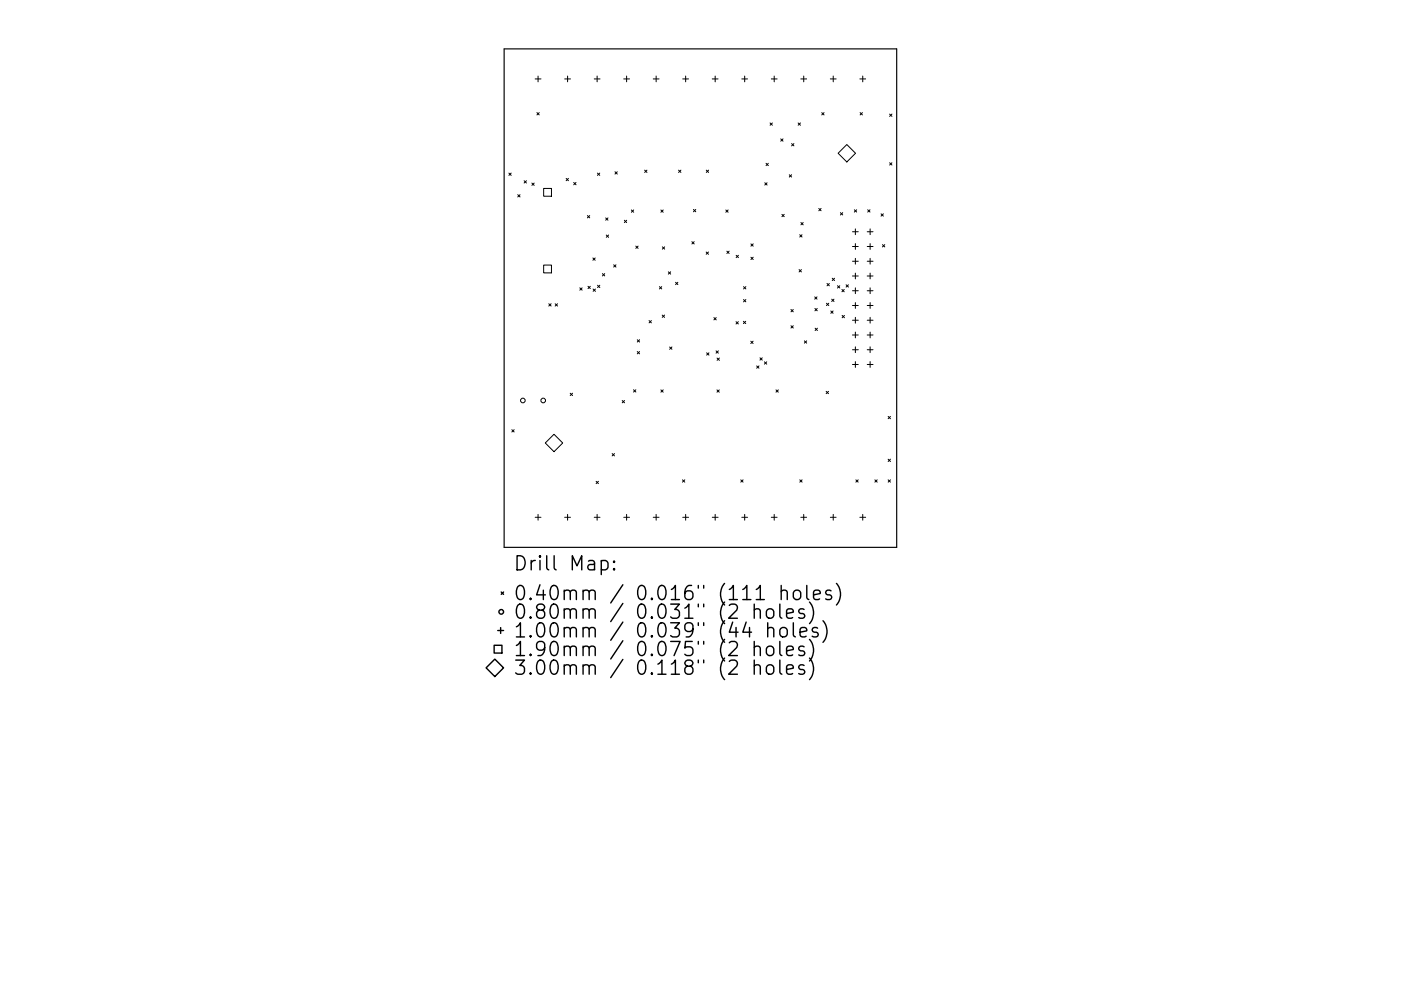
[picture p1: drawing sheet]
<svg xmlns="http://www.w3.org/2000/svg" width="297mm" height="210mm" viewBox="0 0 297 210" stroke-linecap="round" stroke-linejoin="round" font-family="sans-serif">
<defs><g id="words">
<g font-size="4.2">
<text x="108.8" y="121.1">Drill Map:</text>
<text x="108.8" y="127.4">0.40mm / 0.016&quot; (111 holes)</text>
<text x="108.8" y="131.3">0.80mm / 0.031&quot; (2 holes)</text>
<text x="108.8" y="135.3">1.00mm / 0.039&quot; (44 holes)</text>
<text x="108.8" y="139.2">1.90mm / 0.075&quot; (2 holes)</text>
<text x="108.8" y="143.2">3.00mm / 0.118&quot; (2 holes)</text>
</g>
</g></defs>
<path d="M106.9 10.4h83.2v105.7h-83.2z" fill="none" stroke="#000" stroke-width=".25"/>
<g fill="none" stroke="#000" stroke-width=".21">
<path d="M113.5 16.7h1.2M114.1 16.1v1.3M119.7 16.7h1.3M120.3 16.1v1.3M126 16.7h1.2M126.6 16.1v1.3M132.2 16.7h1.3M132.9 16.1v1.3M138.5 16.7h1.2M139.1 16.1v1.3M144.8 16.7h1.2M145.4 16.1v1.3"/>
<path d="M151 16.7h1.2M151.6 16.1v1.3M157.3 16.7h1.2M157.9 16.1v1.3M163.5 16.7h1.3M164.1 16.1v1.3M169.8 16.7h1.2M170.4 16.1v1.3M176 16.7h1.3M176.7 16.1v1.3M182.3 16.7h1.2M182.9 16.1v1.3"/>
<path d="M107.9 36.7l.5 .5M108.4 36.7l-.5 .5M111.1 38.3l.5 .5M111.6 38.3l-.5 .5M112.8 38.8l.5 .5M113.3 38.8l-.5 .5M113.8 23.9l.5 .5M114.3 23.9l-.5 .5M115.3 40h1.6v1.6h-1.6zM120 37.9l.5 .4M120.5 37.9l-.5 .4M121.6 38.7l.5 .5"/>
<path d="M122.1 38.7l-.5 .5M126.7 36.7l.5 .5M127.2 36.7l-.5 .5M130.4 36.4l.5 .5M130.9 36.4l-.5 .5M136.7 36.1l.5 .5M137.2 36.1l-.5 .5M143.9 36.1l.5 .5M144.4 36.1l-.5 .5M149.7 36.1l.5 .5M150.2 36.1l-.5 .5M162.1 38.8l.5 .5"/>
<path d="M162.4 34.6l.5 .5M162.6 38.8l-.5 .5M162.9 34.6l-.5 .5M163.3 26.1l.5 .5M163.8 26.1l-.5 .5M165.5 29.5l.5 .5M166 29.5l-.5 .5M167.3 37.1l.5 .5M167.8 37.1l-.5 .5M167.8 30.5l.5 .5M168.3 30.5l-.5 .5M169.2 26.1l.5 .5"/>
<path d="M169.7 26.1l-.5 .5M174.2 23.9l.5 .5M174.7 23.9l-.5 .5M179.5 30.7l1.9 1.8-1.9 1.9-1.8-1.9zM182.4 23.9l.5 .5M182.9 23.9l-.5 .5M188.6 24.2l.5 .5M188.6 34.5l.5 .5M189.1 24.2l-.5 .5M189.1 34.5l-.5 .5M109.8 41.3l.5 .5M110.3 41.3l-.5 .5"/>
<path d="M115.3 56.2h1.6v1.7h-1.6zM124.5 45.7l.5 .5M125 45.7l-.5 .5M125.7 54.7l.5 .5M126.2 54.7l-.5 .5M127.7 58.1l.5 .4M128.2 58.1l-.5 .4M128.4 46.2l.5 .5M128.5 49.9l.5 .5M128.9 46.2l-.5 .5M129 49.9l-.5 .5M130.1 56.2l.5 .5"/>
<path d="M130.6 56.2l-.5 .5M132.4 46.7l.5 .5M132.9 46.7l-.5 .5M133.9 44.5l.5 .5M134.4 44.5l-.5 .5M134.8 52.2l.5 .5M135.3 52.2l-.5 .5M140.1 44.5l.5 .5M140.4 52.4l.5 .5M140.6 44.5l-.5 .5M140.9 52.4l-.5 .5M141.7 57.7l.5 .5"/>
<path d="M142.2 57.7l-.5 .5M143.2 59.9l.5 .5M143.7 59.9l-.5 .5M146.7 51.3l.5 .5M147 44.4l.5 .5M147.2 51.3l-.5 .5M147.5 44.4l-.5 .5M149.7 53.5l.5 .5M150.2 53.5l-.5 .5M153.9 44.5l.5 .5M154.1 53.3l.5 .5M154.4 44.5l-.5 .5"/>
<path d="M154.6 53.3l-.5 .5M156.1 54.2l.5 .5M156.6 54.2l-.5 .5M159.2 51.7l.5 .5M159.2 54.6l.5 .5M159.7 51.7l-.5 .5M159.7 54.6l-.5 .5M165.8 45.5l.5 .5M166.3 45.5l-.5 .5M169.4 57.2l.5 .5M169.6 49.8l.4 .5M169.8 47.2l.5 .5"/>
<path d="M169.9 57.2l-.5 .5M170 49.8l-.4 .5M170.3 47.2l-.5 .5M173.6 44.2l.5 .5M174.1 44.2l-.5 .5M176.5 59l.4 .5M176.9 59l-.4 .5M178.2 45.1l.5 .5M178.7 45.1l-.5 .5M180.7 49.2h1.3M180.7 52.3h1.3M180.7 55.4h1.3"/>
<path d="M180.7 58.6h1.3M181.1 44.5l.5 .5M181.4 48.6v1.2M181.4 51.7v1.2M181.4 54.8v1.2M181.4 57.9v1.3M181.6 44.5l-.5 .5M183.9 49.2h1.2M183.9 52.3h1.2M183.9 55.4h1.2M183.9 58.6h1.2M184 44.5l.5 .5"/>
<path d="M184.5 44.5l-.5 .5M184.5 48.6v1.2M184.5 51.7v1.2M184.5 54.8v1.2M184.5 57.9v1.3M186.8 45.4l.5 .5M187.1 51.9l.5 .5M187.3 45.4l-.5 .5M187.6 51.9l-.5 .5M116.4 64.4l.4 .5M116.8 64.4l-.4 .5M117.7 64.4l.5 .5"/>
<path d="M118.2 64.4l-.5 .5M122.9 61.1l.5 .5M123.4 61.1l-.5 .5M124.7 60.7l.5 .5M125.2 60.7l-.5 .5M125.8 61.3l.4 .5M126.2 61.3l-.4 .5M126.7 60.5l.5 .5M127.2 60.5l-.5 .5M135.1 72.1l.5 .5M135.1 74.6l.5 .5M135.6 72.1l-.5 .5"/>
<path d="M135.6 74.6l-.5 .5M137.6 68l.5 .5M138.1 68l-.5 .5M139.8 60.8l.5 .5M140.3 60.8l-.5 .5M140.4 66.8l.5 .5M140.9 66.8l-.5 .5M142 73.6l.5 .5M142.5 73.6l-.5 .5M149.8 74.9l.5 .4M150.3 74.9l-.5 .4M151.4 67.4l.5 .5"/>
<path d="M151.8 74.4l.5 .5M151.9 67.4l-.5 .5M152 76l.5 .5M152.3 74.4l-.5 .5M152.5 76l-.5 .5M156.1 68.2l.4 .5M156.5 68.2l-.4 .5M157.6 68.2l.5 .5M157.6 60.8l.5 .5M157.6 63.6l.5 .4M158.1 68.2l-.5 .5M158.1 60.8l-.5 .5"/>
<path d="M158.1 63.6l-.5 .4M159.2 72.4l.5 .5M159.7 72.4l-.5 .5M160.4 77.6l.5 .5M160.9 77.6l-.5 .5M161.1 75.9l.5 .5M161.6 75.9l-.5 .5M162.1 76.8l.5 .5M162.6 76.8l-.5 .5M167.7 65.7l.5 .5M167.7 69.1l.5 .5M168.2 65.7l-.5 .5"/>
<path d="M168.2 69.1l-.5 .5M170.5 72.3l.5 .5M171 72.3l-.5 .5M172.7 63l.5 .5M172.8 65.5l.5 .4M172.8 69.6l.5 .5M173.2 63l-.5 .5M173.3 65.5l-.5 .4M173.3 69.6l-.5 .5M175.2 64.3l.5 .5M175.3 60.1l.5 .5M175.7 64.3l-.5 .5"/>
<path d="M175.8 60.1l-.5 .5M176.1 66l.5 .5M176.3 63.5l.5 .5M176.6 66l-.5 .5M176.8 63.5l-.5 .5M177.6 60.6l.5 .5M178.1 60.6l-.5 .5M178.5 61.4l.5 .5M178.5 66.9l.5 .5M179 61.4l-.5 .5M179 66.9l-.5 .5M179.4 60.4l.5 .5"/>
<path d="M179.9 60.4l-.5 .5M180.7 61.7h1.3M180.7 64.8h1.3M180.7 67.9h1.3M180.7 71.1h1.3M180.7 74.2h1.3M180.7 77.3h1.3M181.4 61.1v1.2M181.4 64.2v1.2M181.4 67.3v1.3M181.4 70.5v1.2M181.4 73.6v1.2"/>
<path d="M181.4 76.7v1.2M183.9 61.7h1.2M183.9 64.8h1.2M183.9 67.9h1.2M183.9 71.1h1.2M183.9 74.2h1.2M183.9 77.3h1.2M184.5 61.1v1.2M184.5 64.2v1.2M184.5 67.3v1.3M184.5 70.5v1.2M184.5 73.6v1.2"/>
<path d="M184.5 76.7v1.2M108.5 91.2l.5 .5M109 91.2l-.5 .5M115.6 94l1.9-1.9 1.8 1.9-1.8 1.8zM120.9 83.4l.5 .5M121.4 83.4l-.5 .5M129.8 96.2l.5 .5M130.3 96.2l-.5 .5M131.9 85l.5 .5M132.4 85l-.5 .5M134.3 82.7l.5 .5M134.8 82.7l-.5 .5"/>
<path d="M140.1 82.7l.5 .5M140.6 82.7l-.5 .5M152 82.7l.5 .5M152.5 82.7l-.5 .5M164.5 82.7l.5 .5M165 82.7l-.5 .5M175.2 83l.5 .5M175.7 83l-.5 .5M188.3 88.3l.5 .5M188.3 97.4l.5 .5M188.8 88.3l-.5 .5M188.8 97.4l-.5 .5"/>
<path d="M113.5 109.8h1.2M114.1 109.1v1.3M119.7 109.8h1.3M120.3 109.1v1.3M126 109.8h1.2M126.4 102.1l.5 .5M126.6 109.1v1.3M126.9 102.1l-.5 .5M132.2 109.8h1.3M132.9 109.1v1.3M138.5 109.8h1.2M139.1 109.1v1.3"/>
<path d="M144.7 101.8l.5 .5M144.8 109.8h1.2M145.2 101.8l-.5 .5M145.4 109.1v1.3M151 109.8h1.2M151.6 109.1v1.3M157.1 101.8l.4 .5M157.3 109.8h1.2M157.5 101.8l-.4 .5M157.9 109.1v1.3M163.5 109.8h1.3M164.1 109.1v1.3"/>
<path d="M169.6 101.8l.5 .5M169.8 109.8h1.2M170.1 101.8l-.5 .5M170.4 109.1v1.3M176 109.8h1.3M176.7 109.1v1.3M181.5 101.8l.5 .5M182 101.8l-.5 .5M182.3 109.8h1.2M182.9 109.1v1.3M185.5 101.8l.5 .5M186 101.8l-.5 .5"/>
<path d="M188.3 101.8l.5 .5M188.8 101.8l-.5 .5"/>
<circle cx="110.9" cy="85" r=".49"/>
<circle cx="115.2" cy="85" r=".49"/>
</g>
<g fill="none" stroke="#000" stroke-width=".3">
<path d="M127.5 119.1l.8-.2 .6 .6v.8l-.3 .5-.3 .1-.8-.1M130.2 119.1l.1 .1-.1 .1-.1-.1 .1-.1v.2M104.8 136.9h1.6v1.7h-1.6zM105.5 133.8h1.3M106.1 133.2v1.2M106.3 125.6l.5 .5M106.8 125.6l-.5 .5M130.2 120.6l.1 .2-.1 .1-.1-.1 .1-.2v.3M159.9 129.5a.74 .74 0 0 1 1.3 .1v1.6M159.9 137.4a.74 .74 0 0 1 1.3 .1v1.6M159.9 128.2v3M159.9 136.1v3"/>
<path d="M162.6 129.5a.81 .81 0 0 1 .8-.3 .81 .81 0 0 1 .7 .5v.9a.81 .81 0 0 1-.8 .6 .81 .81 0 0 1-.8-.6v-.9zM162.6 137.4a.81 .81 0 0 1 .8-.3 .81 .81 0 0 1 .7 .6v.8a.81 .81 0 0 1-.8 .6 .81 .81 0 0 1-.8-.6v-.8zM162.8 133.4a.74 .74 0 0 1 1.3 .2v1.5M162.8 132.1v3M165.3 128.2v2.5l.5 .5M165.3 136.1v2.6l.5 .4M165.5 133.4a.81 .81 0 0 1 .8-.3 .81 .81 0 0 1 .6 .6v.9a.81 .81 0 0 1-.8 .6 .81 .81 0 0 1-.8-.6v-.9zM165.6 125.5a.74 .74 0 0 1 1.3 .1v1.6M165.6 124.2v3M166.8 130.2l1.4-.3-.1-.6-.9-.1-.4 .4v1.1l.1 .3 .3 .2 .9-.2M166.8 138.1l1.4-.3-.1-.6-.9-.1-.4 .4v1.2l.1 .2 .3 .2 .9-.2M168.2 132.1v2.6l.4 .4"/>
<path d="M168.3 125.5a.81 .81 0 0 1 .8-.3 .81 .81 0 0 1 .7 .6v.8a.81 .81 0 0 1-.8 .6 .81 .81 0 0 1-.8-.6v-.8zM169.6 134.1l1.5-.3-.2-.5-.8-.2-.5 .5v1.1l.2 .3 .3 .1 .8-.1M170.5 129.3l-.7-.1-.5 .4 .2 .4 1 .3 .1 .3-.1 .4-.3 .2-.9-.2M170.5 137.2l-.7-.1-.5 .4 .2 .4 1 .3 .1 .3-.1 .4-.3 .2-.9-.2M171.1 124.2v2.6l.4 .4M171.6 127.7a3.4 3.4 0 0 1 0 4.6M171.6 135.7a3.4 3.4 0 0 1 0 4.5M171.6 139.6a3.4 3.4 0 0 1 0 4.6M172.5 126.2l1.4-.3-.1-.5-.9-.2-.4 .4v1.2l.1 .3 .3 .1 .9-.1M173.3 133.3l-.7-.2-.4 .5 .1 .4 1 .3 .2 .3-.2 .4-.2 .1-.9-.1M174.5 131.7a3.4 3.4 0 0 1 0 4.6M176.2 125.4l-.7-.2-.4 .4 .1 .5 1 .3 .1 .2-.1 .5-.3 .1-.8-.1"/>
<path d="M177.3 123.8a3.4 3.4 0 0 1 0 4.6M103.1 141.7l1.8-1.9 1.9 1.9-1.9 1.8zM159.9 141.3a.74 .74 0 0 1 1.3 .2v1.5M159.9 140v3M162.6 141.3a.81 .81 0 0 1 .8-.3 .81 .81 0 0 1 .7 .6v.9a.81 .81 0 0 1-.8 .6 .81 .81 0 0 1-.8-.6v-.9zM165.3 140v2.6l.5 .4M166.8 142l1.4-.2-.1-.6-.9-.2-.4 .5v1.1l.1 .3 .3 .1 .9-.1M170.5 141.2l-.7-.2-.5 .5 .2 .4 1 .3 .1 .3-.1 .4-.3 .1-.9-.1"/>
<circle cx="106.3" cy="129.8" r=".49"/>
</g>
<use href="#words"/>
</svg>
